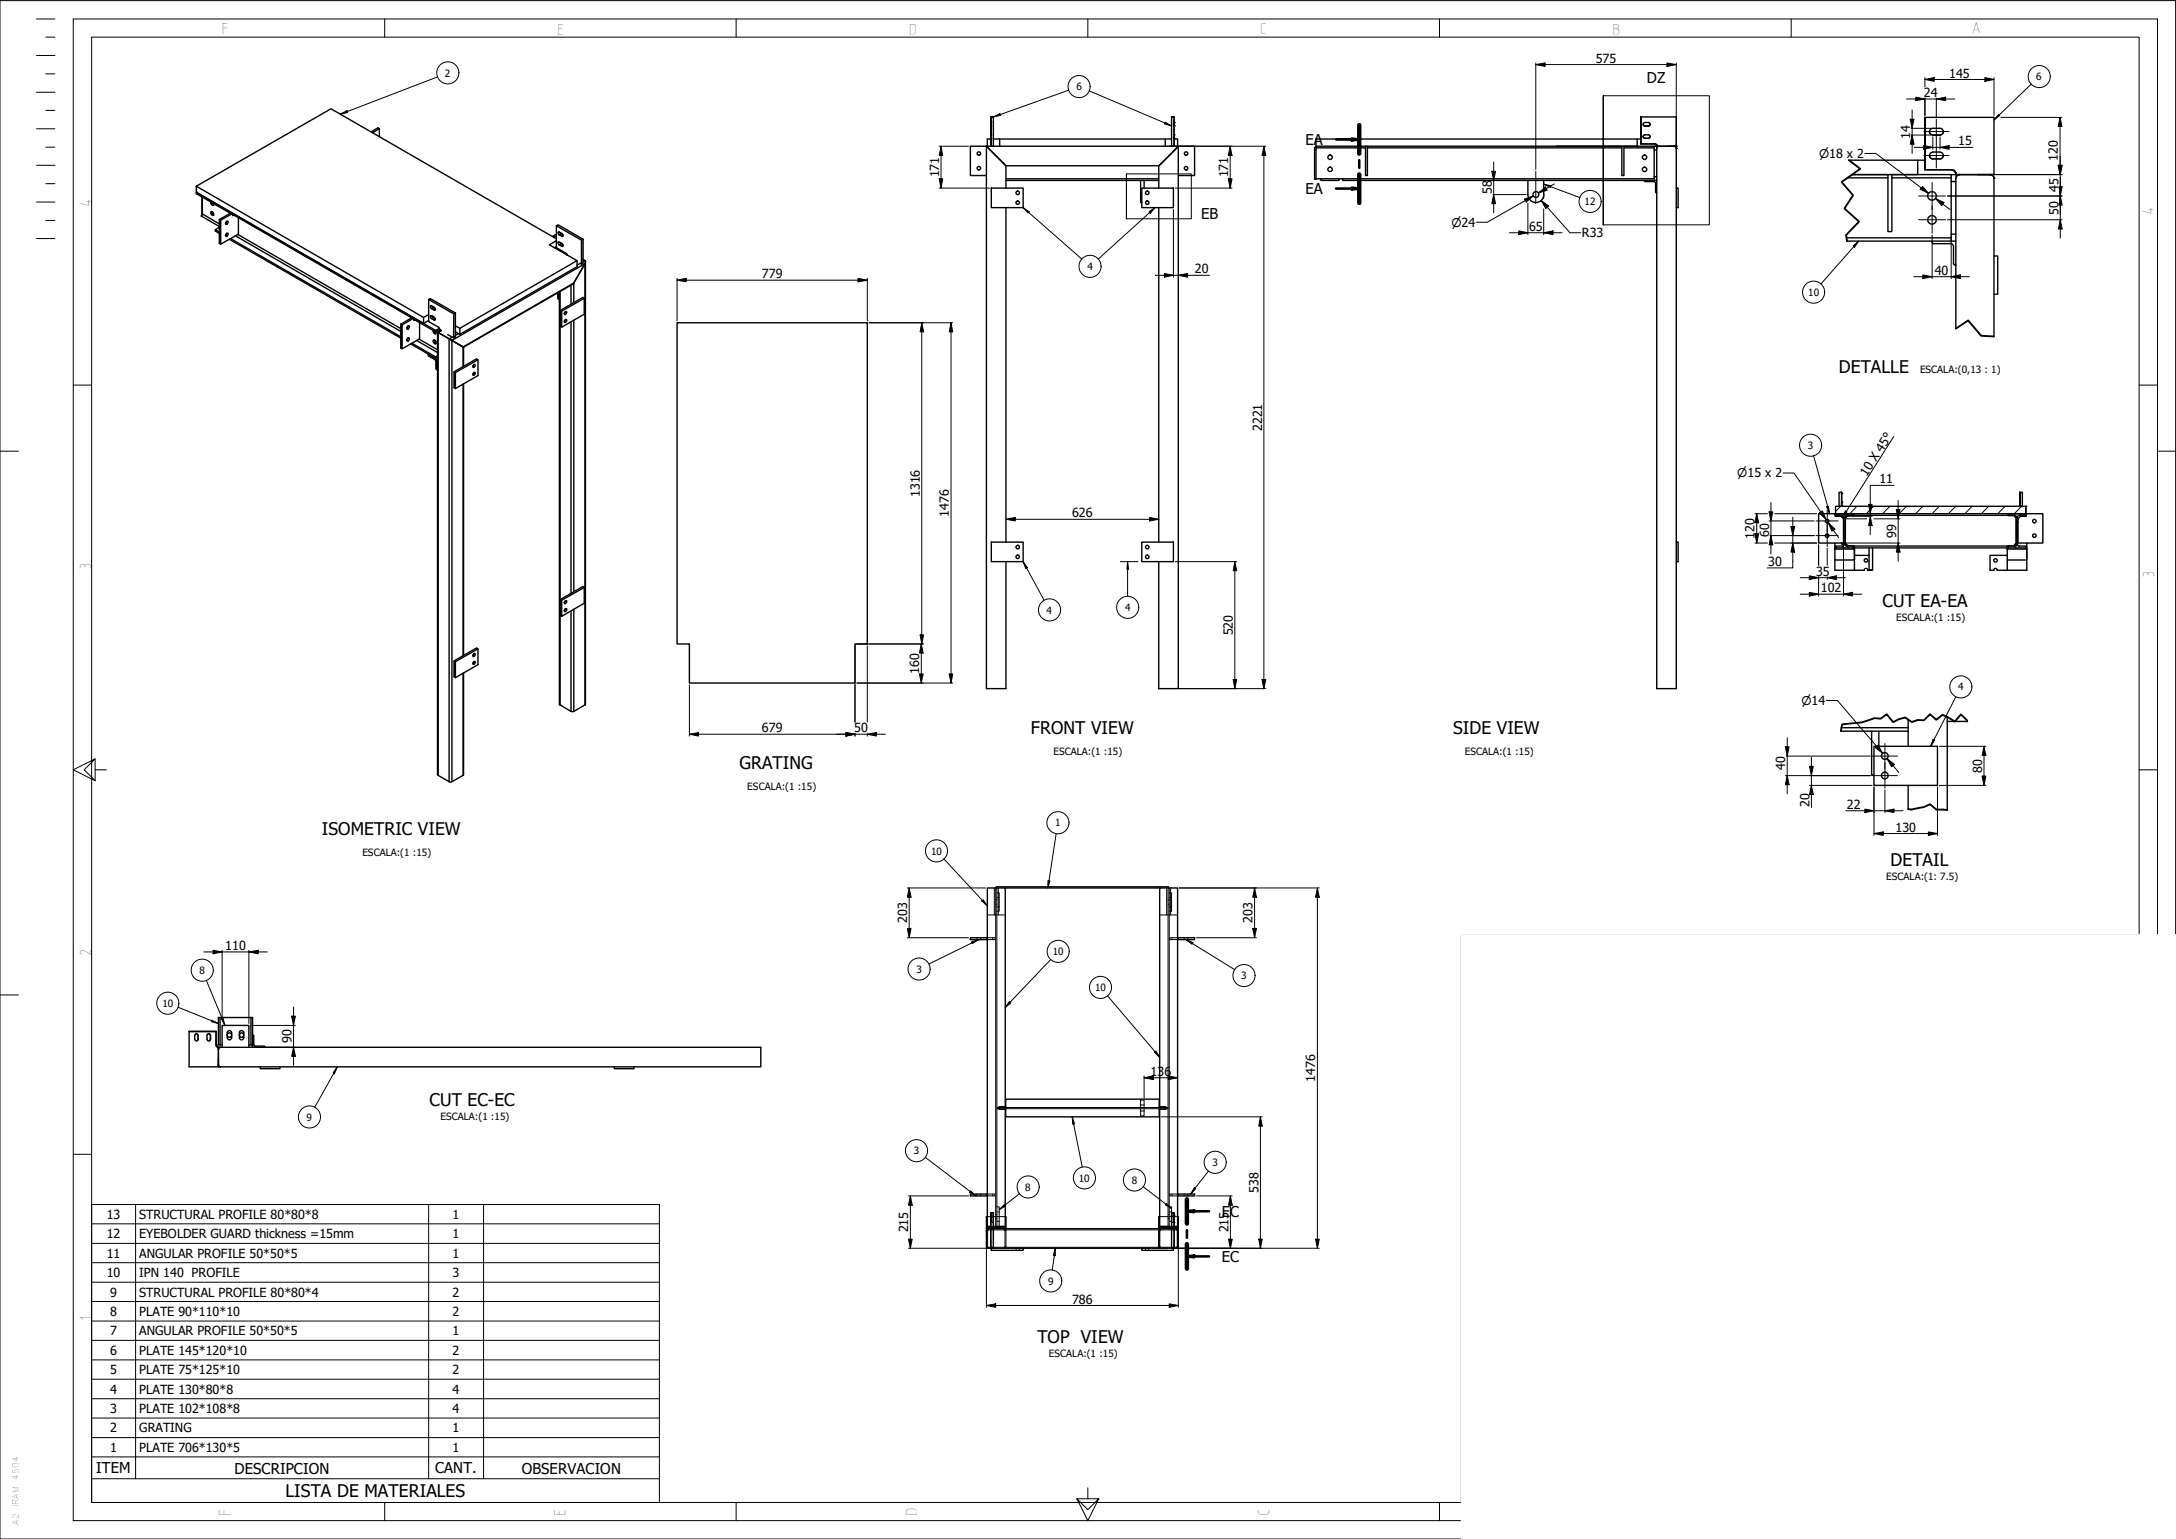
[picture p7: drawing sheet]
<svg xmlns="http://www.w3.org/2000/svg" width="594mm" height="420mm" viewBox="0 0 594 420" stroke-linecap="round" stroke-linejoin="round" font-family="sans-serif">
<defs><g id="words">
<g font-size="4.8">
<text x="502" y="101.8">DETALLE</text>
<text x="514" y="165.8">CUT EA-EA</text>
<text x="281.4" y="200.4">FRONT VIEW</text>
<text x="396.7" y="200.4">SIDE VIEW</text>
<text x="201.9" y="210">GRATING</text>
<text x="87.8" y="227.9">ISOMETRIC VIEW</text>
<text x="516.1" y="236.5">DETAIL</text>
<text x="117.3" y="301.9">CUT EC-EC</text>
<text x="283.2" y="366.7">TOP VIEW</text>
<text x="78" y="408.7">LISTA DE MATERIALES</text>
</g>
<g font-size="4.6">
<text x="60.5" y="9.2">F</text>
<text x="152.1" y="9.6">E</text>
<text x="248.1" y="9.6">D</text>
<text x="344" y="9.3">C</text>
<text x="440.1" y="9.5">B</text>
<text x="538.2" y="9.1">A</text>
<text x="24.9" y="56.5" transform="rotate(-90 24.9 56.5)">4</text>
<text x="587.9" y="58.7" transform="rotate(-90 587.9 58.7)">4</text>
<text x="24.9" y="155.6" transform="rotate(-90 24.9 155.6)">3</text>
<text x="588.1" y="157.8" transform="rotate(-90 588.1 157.8)">3</text>
<text x="24.9" y="261.1" transform="rotate(-90 24.9 261.1)">2</text>
<text x="24.9" y="360.5" transform="rotate(-90 24.9 360.5)">1</text>
<text x="62.9" y="413.8" transform="rotate(-90 62.9 413.8)">F</text>
<text x="154.4" y="413.8" transform="rotate(-90 154.4 413.8)">E</text>
<text x="250.4" y="413.8" transform="rotate(-90 250.4 413.8)">D</text>
<text x="346.5" y="413.8" transform="rotate(-90 346.5 413.8)">C</text>
</g>
<g font-size="4.1">
<text x="449.6" y="22.6">DZ</text>
<text x="356.4" y="39.5">EA</text>
<text x="356.4" y="53">EA</text>
<text x="327.9" y="59.7">EB</text>
<text x="333.6" y="332.2">EC</text>
<text x="333.6" y="344.5">EC</text>
<text x="26.3" y="402.3">ITEM</text>
<text x="64" y="402.3">DESCRIPCION</text>
<text x="118.8" y="402.3">CANT.</text>
<text x="142.4" y="402.3">OBSERVACION</text>
</g>
<g font-size="3.4">
<text x="435.7" y="17.1">575</text>
<text x="532.1" y="21.2">145</text>
<text x="525.2" y="26.5">24</text>
<text x="521.5" y="37.8" transform="rotate(-90 521.5 37.8)">14</text>
<text x="534.6" y="39.7">15</text>
<text x="561.8" y="43.9" transform="rotate(-90 561.8 43.9)">120</text>
<text x="256.4" y="48.4" transform="rotate(-90 256.4 48.4)">171</text>
<text x="335.3" y="48.4" transform="rotate(-90 335.3 48.4)">171</text>
<text x="407.3" y="53.1" transform="rotate(-90 407.3 53.1)">58</text>
<text x="562" y="52.4" transform="rotate(-90 562 52.4)">45</text>
<text x="562" y="58.7" transform="rotate(-90 562 58.7)">50</text>
<text x="417.4" y="63">65</text>
<text x="431.9" y="64.7">R33</text>
<text x="208" y="75.9">779</text>
<text x="326.2" y="74.7">20</text>
<text x="528.2" y="75">40</text>
<text x="344.6" y="117.7" transform="rotate(-90 344.6 117.7)">2221</text>
<text x="509.7" y="130.2" transform="rotate(-58 509.7 130.2)">10 X 45°</text>
<text x="513.1" y="132">11</text>
<text x="251.1" y="135.7" transform="rotate(-90 251.1 135.7)">1316</text>
<text x="259.1" y="141.1" transform="rotate(-90 259.1 141.1)">1476</text>
<text x="292.7" y="141.2">626</text>
<text x="479" y="147" transform="rotate(-90 479 147)">120</text>
<text x="483" y="146.5" transform="rotate(-90 483 146.5)">60</text>
<text x="517.7" y="146.8" transform="rotate(-90 517.7 146.8)">99</text>
<text x="482.7" y="154.5">30</text>
<text x="495.8" y="157.1">35</text>
<text x="497.1" y="161.6">102</text>
<text x="336.6" y="173.5" transform="rotate(-90 336.6 173.5)">520</text>
<text x="251" y="183.9" transform="rotate(-90 251 183.9)">160</text>
<text x="208" y="199.9">679</text>
<text x="233.2" y="199.9">50</text>
<text x="487.4" y="210.1" transform="rotate(-90 487.4 210.1)">40</text>
<text x="541.1" y="210.9" transform="rotate(-90 541.1 210.9)">80</text>
<text x="494" y="220.2" transform="rotate(-90 494 220.2)">20</text>
<text x="504.2" y="220.9">22</text>
<text x="517.5" y="227.1">130</text>
<text x="247.6" y="252" transform="rotate(-90 247.6 252)">203</text>
<text x="341.9" y="252" transform="rotate(-90 341.9 252)">203</text>
<text x="61.5" y="259.4">110</text>
<text x="79.6" y="284.8" transform="rotate(-90 79.6 284.8)">90</text>
<text x="314.1" y="293.7">136</text>
<text x="359.1" y="295.4" transform="rotate(-90 359.1 295.4)">1476</text>
<text x="343.6" y="325.7" transform="rotate(-90 343.6 325.7)">538</text>
<text x="29.1" y="332.8">13</text>
<text x="38" y="332.8">STRUCTURAL PROFILE 80*80*8</text>
<text x="123.6" y="332.7">1</text>
<text x="29.1" y="338.1">12</text>
<text x="38" y="338.1">EYEBOLDER GUARD thickness =15mm</text>
<text x="123.6" y="338.1">1</text>
<text x="248" y="336.5" transform="rotate(-90 248 336.5)">215</text>
<text x="335.4" y="336.5" transform="rotate(-90 335.4 336.5)">215</text>
<text x="29.1" y="343.3">11</text>
<text x="38" y="343.4">ANGULAR PROFILE 50*50*5</text>
<text x="123.6" y="343.3">1</text>
<text x="29.1" y="348.7">10</text>
<text x="30" y="354">9</text>
<text x="38" y="348.7">IPN 140 PROFILE</text>
<text x="38" y="354">STRUCTURAL PROFILE 80*80*4</text>
<text x="123.6" y="348.7">3</text>
<text x="123.6" y="354">2</text>
<text x="30" y="359.3">8</text>
<text x="38" y="359.3">PLATE 90*110*10</text>
<text x="123.6" y="359.3">2</text>
<text x="292.7" y="355.9">786</text>
<text x="30" y="364.5">7</text>
<text x="38" y="364.6">ANGULAR PROFILE 50*50*5</text>
<text x="123.6" y="364.5">1</text>
<text x="30" y="369.9">6</text>
<text x="38" y="369.9">PLATE 145*120*10</text>
<text x="123.6" y="369.9">2</text>
<text x="30" y="375.1">5</text>
<text x="38" y="375.2">PLATE 75*125*10</text>
<text x="123.6" y="375.2">2</text>
<text x="30" y="380.5">4</text>
<text x="38" y="380.5">PLATE 130*80*8</text>
<text x="123.6" y="380.5">4</text>
<text x="30" y="385.8">3</text>
<text x="38" y="385.8">PLATE 102*108*8</text>
<text x="123.6" y="385.7">4</text>
<text x="30" y="391.1">2</text>
<text x="38" y="391.1">GRATING</text>
<text x="123.6" y="391.1">1</text>
<text x="30" y="396.3">1</text>
<text x="38" y="396.4">PLATE 706*130*5</text>
<text x="123.6" y="396.3">1</text>
</g>
<g font-size="3.2">
<text x="496.6" y="43.1">⌀18 x 2</text>
<text x="396.2" y="61.9">⌀24</text>
<text x="474.3" y="130.3">⌀15 x 2</text>
<text x="491.8" y="192.4">⌀14</text>
</g>
<g font-size="2.7">
<text x="121.5" y="20.9">2</text>
<text x="555.9" y="21.9">6</text>
<text x="293.9" y="24.6">6</text>
<text x="432.6" y="56">12</text>
<text x="296.9" y="73.7">4</text>
<text x="493.6" y="80.8">10</text>
<text x="524.2" y="101.8">ESCALA:(0,13 : 1)</text>
<text x="493.5" y="122.5">3</text>
<text x="285.8" y="167.5">4</text>
<text x="307.1" y="166.8">4</text>
<text x="517.7" y="169.7">ESCALA:(1 :15)</text>
<text x="534.6" y="188.5">4</text>
<text x="287.6" y="206.2">ESCALA:(1 :15)</text>
<text x="399.9" y="206.2">ESCALA:(1 :15)</text>
<text x="204" y="215.7">ESCALA:(1 :15)</text>
<text x="288.1" y="225.6">1</text>
<text x="98.9" y="233.7">ESCALA:(1 :15)</text>
<text x="254.2" y="233.3">10</text>
<text x="515" y="240.3">ESCALA:(1: 7.5)</text>
<text x="287.4" y="260.8">10</text>
<text x="54.5" y="265.9">8</text>
<text x="250.2" y="265.5">3</text>
<text x="338.9" y="267.3">3</text>
<text x="44.3" y="274.9">10</text>
<text x="299" y="270.6">10</text>
<text x="83.7" y="305.9">9</text>
<text x="120.3" y="305.7">ESCALA:(1 :15)</text>
<text x="249.5" y="315.1">3</text>
<text x="294.5" y="322.6">10</text>
<text x="309" y="323.2">8</text>
<text x="331" y="318.3">3</text>
<text x="279.9" y="325.1">8</text>
<text x="286.1" y="350.8">9</text>
<text x="286.4" y="370.6">ESCALA:(1 :15)</text>
</g>
<g font-size="2.3">
<text x="5.1" y="404" transform="rotate(-90 5.1 404)">4504</text>
<text x="5.1" y="411.5" transform="rotate(-90 5.1 411.5)">IRAM</text>
<text x="5.1" y="416.3" transform="rotate(-90 5.1 416.3)">A2</text>
</g>
</g></defs>
<!-- layer: 0 -->
<g fill="none" stroke="#000" stroke-width=".27">
<path d="M0 .2h594v420h-594zM10 5.2h5M10 15.2h5M12.5 10.1h2.5M20 5.2h569v409.9h-569zM25 10.1h559v400.1h-559zM105 5.2v4.9M201 5.2v4.9M297 5.2v4.9M393 5.2v4.9M489 5.2v4.9M10 25.2h5"/>
<path d="M10 35.2h5M12.5 20.2h2.5M12.5 30.1h2.5M10 45.1h5M10 55.2h5M12.5 40.2h2.5M12.5 50.1h2.5M10 65.1h5M12.5 60.2h2.5M20 105.1h5M584 105.1h5M0 123.2h5"/>
<path d="M502.5 138.2l-1.4 1.4M507 138.2l-2 2.1M511.5 138.2l-2 2.1M516 138.2l-2 2.1M520.5 138.2l-2 2.1M525 138.2l-2 2.1M529.5 138.2l-2 2.1M534 138.2l-2.1 2.1M538.4 138.2l-2 2.1M542.9 138.2l-1.9 2.1M547.4 138.2l-2 2.1M551.9 138.2l-2 2.1"/>
<path d="M589 123.2h5M503.4 148.3l.3 .3M503.4 143.8l.3 .3M504.2 149.1l.5 .5M504.3 140.3l.5 .4M548.3 140.3h-.1M550.8 142.2l-.3 .5M550.8 148.5l-.6 1.1M551.9 140.3l-.3 .4M26 207.2v5.9l-6-2.9 6-3-3 3 3 2.9M26 210.2h3M584 210.2h5"/>
<path d="M266.7 256v.5M267.7 256v.5M269.6 256h2.1v.5h-2.1M269.6 249.8h4.8M271 256v.5M271.5 242.4v7.4M271.8 246.9h.4M271.8 245.7h.4M271.8 242.4v92.4M272.2 243.8h.6v5h-.6M272.2 247.6h.6M272.2 245h.6"/>
<path d="M272.2 242.4v92.4M272.5 242.4v7.4M316.6 249.8h4.9M318.5 242.4v7.4M318.9 242.4v92.4M318.9 246.9h.3M318.9 245.7h.3M319.2 243.8h.6v5h-.6M319.2 247.6h.6M319.2 245h.6M319.2 242.4v92.4M319.6 242.4v7.4"/>
<path d="M320 256v.5M321.5 256h-2.2v.5h2.2M323.3 256v.5M324.3 256v.5M500 255.2v22M530.7 255.2v22M0 271.6h5M399 277.2h185M530.7 271.6h53.3M530.7 266.2h53.3M530.7 260.6h53.3M399 296.1h185"/>
<path d="M399 292.1h185M399 287.2h185M399 282.2h185M406 292.1v31M420 292.1v31M524 292.1v31M544 292.1v31M564 292.1v31M20 315.1h5M272.2 302.4h46.6v.3h-46.6M272.5 302.7l.4 .2M272.5 302.7l.4 .1"/>
<path d="M272.9 302.1l-.4 .3M272.9 302.1h1.5M272.9 302.1v.8M274.6 302.2h-1.7l-.4 .2M274.6 302.8l-1.7 .1M311.4 300.3h1v4.4h-1zM311.4 303.3h1M311.4 301.7h1M316.5 302.8h1.6M316.6 302.1h1.5M318.1 302.1l.4 .3-.4-.2h-1.6M318.1 302.8l.4-.1z"/>
<path d="M318.1 302.1v.8M399 316.1h185M399 312.1h185M399 308.1h185M399 304.1h185M399 300.1h185M584 315.1h5M266.7 326v.5M267.7 326v.5M269.3 335.1h5.3M269.6 326h2.1v.5h-2.1M269.6 332.1h4.8"/>
<path d="M269.7 335.8h51.6l.1 4.6-51.7 .1zM270.5 333.7h.1M270.5 331.8h.1M270.5 336v2.6M270.5 334.8h.7M270.5 335.4h.7M270.5 335.1h.7M270.5 335.3h.7M270.5 333.7h.7M270.5 331.8h.7M271 326v.5M271.2 331.1v9.7h-.7"/>
<path d="M271.2 331.8v.5zM271.2 333.2v.5zM271.2 332.3v.9M271.8 331.6h.4M271.8 332.7h.4M272.2 329.5h.6v5.3M272.2 330.9h.6M272.2 333.4h.6M274.1 335.4l.5 .4v4.7l-.5 .3M274.1 335.8l.3 .1v4.5l-.3 .1M316.4 335.1h5.3M316.6 332.1h4.9"/>
<path d="M316.9 335.4l-.5 .5v4.5l.1 .3 .4 .1M316.9 335.8l-.3 .2v4.3l.3 .2M318.9 331.6h.3M318.9 332.7h.3M319.2 329.5h.6v5.9h.7M319.2 330.9h.6M319.2 333.4h.6M319.8 331.1v9.7h.7M319.8 333.2v.5zM319.8 331.8v.5zM319.8 334.8h.7M319.8 335.1h.7"/>
<path d="M319.8 335.3h.7M319.8 333.7h.7M319.8 331.8h.7M319.8 332.3v.9M320 326v.5M320.5 333.7h.1M320.5 331.8h.1M320.5 336v2.6M321.5 326h-2.2v.5h2.2M323.3 326v.5M324.3 326v.5M399 323.1v-67.9h185v67.9"/>
<path d="M491.5 323.1v20M270.6 340.8h.1M277.4 340.8v.6M278.3 340.8v.6M312.7 340.8v.6M313.6 340.8v.6M320.4 340.8h.1M399 343.1v27.1M584 343.1h-185v-20h185v47.1M594 370.2v40M399 395.1v-24.9h185v24.9M399 395.1h185v15.1h-185z"/>
<path d="M422 395.1v15.1M440 395.1v15.1M474 395.1v15.1M494 395.1v15.1M514 395.1v15.1M534 395.1v15.1M554 395.1v15.1M569 395.1v15.1M105 410.2v4.9M201 410.2v4.9M294 409.2h6l-3 5.9-3-5.9 3 3 3-3M297 406.2v3"/>
<path d="M393 410.2v4.9M399 402.6h185M489 410.2v4.9M399 420.2h185"/>
</g>
<!-- layer: Visible (ISO) -->
<g fill="none" stroke="#000" stroke-width=".38">
<path d="M101.3 36l1.9-1.1 .4 .3v2.1M103.6 35.2l-1.9 1M269.3 39.9l5.3 5.4h41.8l5.3-5.4h-3.6M269.3 39.9l5.3 5.4v6.1M269.3 39.9v148.1h5.3v-34.7M269.3 39.9h48.8M269.4 39.9h-4.5v8h4.4M270.5 31.9h.7zM270.5 36.8v1M270.5 33.4v1M270.5 38h-.9v1.9M271.2 38h48.6"/>
<path d="M271.2 31.9v8h-.7v-8v8M272.9 38v1.9M318.1 38v1.9M319.8 31.9v8h.7v-8h-.7h.7v8M320.5 36.8v1M320.5 33.4v1M320.5 38h1v1.9M321.6 39.9h4.5v8h-4.4M372.8 39.9h.5v8h-.5zM372.8 39.9h-13.5v.5M373.3 39.9h69.5M442.8 39.9h.6v8h-.6z"/>
<path d="M447 38h1M448 31.9h9.6v8h-14.2h3.6v-1.9h-87.7v1.9M448 31.9v7.4zM448.6 37.3l.5 .5M448.6 34l.5 .4M449.1 37.8l-.5-.5 .3-.5 1.4 .1 .2 .5-.4 .4M449.1 34.4l-.5-.4 .5-.6 1.2 .1 .2 .5-.4 .4M449.1 37.8h1M449.1 34.4h1M450.5 37.3l-.4 .5M450.5 34l-.4 .4M451.6 39.9v8.9h-92.3v-8.4h13.5"/>
<path d="M452.3 39.9l-.2-.4-.5-.2h-3.6h3.6l.5 .2 .2 .4h.5l-.5 .4v9M457.1 39.9l.3 .1 .2 .4v147.6h-5.3v-135.4M525.5 32h18.9v15.7M525.5 32v14.3zM526.8 35.9l.3 .8 .6 .2M527.7 36.9a.92 .92 0 0 1-.9-.9 .92 .92 0 0 1 .9-1h2a.92 .92 0 0 1 .8 1 .92 .92 0 0 1-.8 .9M527.7 36.9h2M530.5 35.9l-.3 .8-.5 .2M53.6 50.8l62 35.9v1.6l-62-35.8v-1.7l36.8-21.1 61.5 35.5M55.1 53.7v5M55.2 53.8v4.7l-.3 .5 5 2.8M57.5 55.2a.59 .59 0 0 0 .2 .6 .59 .59 0 0 0 .7 .1v-.3"/>
<path d="M57.5 57.9a.54 .54 0 0 1 .7 .2 .54 .54 0 0 1-.2 .7l-.3-.3zM57.7 55.2l.3 .6 .4 .2M57.8 57.8l.1 .7 .5 .2M57.8 57.8l.5 .4M62.9 58.2l-9.3-5.3v-.4l65.3 37.7M63.5 58.3l-.4-.2-3.2 1.8M63.5 58.5l48.9 28.3M63.8 58.7l-.3 .2v-.6l-3.2 1.8M65.1 59.5v4.4l-4.8 2.8-.4-.2v-6.6l.4 .2v6.6M270.6 51.4h8.7v5.3h-8.7zM274.6 49.3h41.8M274.6 48.8h41.8"/>
<path d="M274.6 56.7v91.3M311.4 49.3v6h.3M311.7 51.4h8.7v5.3h-8.7zM312.4 49.3v2.1M316.4 51.4v-6.1l5.3-5.4v148.1h-5.3v-34.7M316.4 56.7v91.3M359.3 40.2h-.4v8.7l.4-.1M360.6 48.8v.5h5v-.5M366.6 48.8v.5h82.3M373.3 40.4h69.5M417.1 49.3v3.8a2.19 2.19 0 0 0 2.2 2.2 2.19 2.19 0 0 0 2.2-2.2M421.4 49.3v3.8"/>
<path d="M443.4 40.4h8.2M448.9 49.4l.3 .2h2.3l.5 .4M451.6 40.9h.7M451.6 48.2h.7M451.6 48.8v.5M452 50.1v2.3M452 52.4l.2 .2M452.3 49.3l-.1 3.3M452.3 49.3l-3.4 .1M457.6 51.4h.6v5.3h-.6M504.4 48.6h11M504.8 43.7h20.7"/>
<path d="M505.7 47.7h9.7M515.4 47.7h1.1v15.5h-1.1zM523.6 43.7v4h-7.1h27.9M526.8 42.5l.2 .5 .7 .3M527.7 43.3a.92 .92 0 0 1-.9-.9 .92 .92 0 0 1 .9-.9h2a.92 .92 0 0 1 .8 .9 .92 .92 0 0 1-.8 .9M527.7 43.3h2M530.5 42.5l-.1 .5-.7 .3M532.7 47.7v.9h-16.2M532.7 48.6v16.3h-28.6M532.7 49.6h1.3M534 47.7a1.3 1.3 0 0 0-1.3-1.4h-7.2h7.2a1.3 1.3 0 0 1 1.3 1.4h1M535.1 47.7a1.08 1.08 0 0 0-1.1 1v17.1h-6.5v.2"/>
<path d="M544.4 47.7h-.9a1.12 1.12 0 0 1 .9 1v43.2M58.8 62.7l1.1 .7M59.9 62.1l-1.1 .6v.4l1.1 .6M61.8 60.6l.2-.2a.43 .43 0 0 1 .2 .5 .43 .43 0 0 1-.6 .2zM61.8 63.7a.28 .28 0 0 1 .5 .1 .28 .28 0 0 1-.1 .4l-.4 .4-.2-.2zM61.9 63.7l-.3 .5M61.9 60.4l-.3 .6M62.6 65.3l46.8 27M62.9 65.1l46.5 26.8M151.9 61.6l.5-.2 6.8 3.9-.5 .3zM151.9 61.6v6l2.8 1.7 .2 .4M151.9 65.7l-1.9 1.1 7.5 4.4-32 18.4-1.2-.7"/>
<path d="M151.9 64.4l-.7 .4M151.9 63.9l-1.1 .7M151.9 67.4l-.5 .3M152.3 79.9v1.5l.2 .3M152.4 66.1l1 .4 .3 .3v.4l-1-.4-.3-.3zM152.4 63.4l1 .3 .3 .7-.2 .2-.8-.5-.3-.3zM152.5 79.8v1.9l.2-.1M152.8 66.1l.9 .7M152.8 63.4l.9 .7M153 63.7h.1M153 63.7l.1 .1M153.1 66.3v.2"/>
<path d="M154.8 69.4l-.1 .2M157.5 71.2v1.6l-32 18.5-1.2-.7M158.4 71.9l.3 .2M159.2 65.3v6.6l-.5 .2v-6.5M159.2 70.8l.6 .4v.7l-3.3 5.6-29.9 17.3M159.8 71.5v120.8l-3.3 2-.6-.1-3.2-1.9v-112.6M504.3 65.8h23.2M527.5 66.1l.5 .4h4.4M532.4 66.5a.92 .92 0 0 1 .9 .9M532.7 63.9h1.3M532.7 64.9v.9M533.3 67.4v4.5"/>
<path d="M534 65.8v6.6l-.4-.1-.3-.4M534 72.4v17.3M544.4 69.9h1v10.4h-1M111.3 89.1l.1-.1a.43 .43 0 0 1 .4 .6 .43 .43 0 0 1-.6 .2l-.1-.3zM111.3 92.3l.1-.1a.42 .42 0 0 1 .3 .6 .42 .42 0 0 1-.6 .2zM111.4 92.2l-.3 .6M111.4 89l-.3 .6M112.1 93.9l6.8 3.9M112.5 93.7l6.4 3.8M113 86.8l-.4-.1-3.2 1.8M113 87.2l5.9 3.4M113.3 87.3l-.3 .2v-.7l-3.2 1.9"/>
<path d="M114.6 88.1v4.4l-4.8 2.7-.4-.2v-6.5l.4 .2v6.5M116.9 96.8l2.4 1.4M117 81.8l.5-.3 6.8 3.9-.4 .3zM117 81.8v6l2.8 1.6 .3 .7 .4 .2M117 96.8v.4l1.9 1.2 .1 2.2 .3 .3M117 87.5l-1.4 .8M117 85.9l-1.4 .8M117.5 86.2l1 .4 .3 .4v.4h-.2l-.8-.4-.3-.4zM117.5 83.5l1.2 .5 .1 .6-.2 .1-.8-.5-.3-.3zM118 86.3l.2 .4 .6 .3M118 83.6l.8 .7M118.3 90.2a.56 .56 0 0 0 .1 .7 .56 .56 0 0 0 .7 .1l-.1-.5"/>
<path d="M118.4 92.8a.61 .61 0 0 1 .6 .4 .61 .61 0 0 1-.2 .7l-.6-.6zM118.5 92.8l.1 .7 .5 .3M118.5 90.3l.2 .5 .4 .2M118.6 92.8l.4 .5M118.9 97.5v.3M119.4 90.7l7 4M119.4 98.1l-.1 .1v2.7l.1-.1M119.4 90.7l7.2 4.1M119.4 90.7v120.8l3.5 2 3.7-1.9v-27.9M119.4 97.5l-.5 .3M119.4 97.1l-.5 .4M120 89.6l-1.1 .6v.4l1.2-.6"/>
<path d="M120.3 90.2l-.9 .5M122.2 91.4l1.6 .8M123.4 92.9l2.8 1.7M124.3 85.4v6.6l-.5 .2 .1-6.5M125.5 89.6v1.7M126.3 94.7l.3 .1M126.6 94.8v5.2M129.3 99.6l.1-.1a.37 .37 0 0 1 .3 .5 .37 .37 0 0 1-.6 .1zM129.3 99.5l-.2 .5M130.5 98.2l-6.2 3.5M153 84.8l6.1-3.6 .4 .2v4.4l-6.1 3.5-.4-.2v-4.3l.4 .1v4.4M154.3 85.1h.2a.4 .4 0 0 1 .1 .5 .4 .4 0 0 1-.5 .2z"/>
<path d="M154.3 87.3l.1-.1a.43 .43 0 0 1 .3 .6 .43 .43 0 0 1-.5 .3l-.1-.4zM154.4 85.1l-.3 .5M154.4 87.3l-.3 .4M159.5 81.4l-6.1 3.5M184.8 88.1h52v87.7h-3.4v10.7h-45.2v-10.7h-3.4zM124 101.5l6.1-3.5 .4 .2v4.3l-6.2 3.6-.3-.3v-4.3l.3 .2v4.4M126.6 104.8v74.1M129.3 101.7l-.2 .5M129.3 101.7a.4 .4 0 0 1 .5 .5 .4 .4 0 0 1-.6 .3l-.1-.4zM501.1 138.2h52v2.1h-52zM502.8 134.7v-.3v3.8v-3.8h-.7v3.8M502.8 137.1v.9"/>
<path d="M551.4 134.7v-.3v3.8v-3.8h.7v3.8M551.4 137.1v.9M553.1 138.2v2.1M270.6 148h8.7v5.3h-8.7zM311.7 148h8.7v5.3h-8.7zM457.6 148h.6v5.3h-.6M496.5 140.3h4.5v.6h1.7l.6 .7v6.7h-6.8zM501 149.9h5.3v3h-5.3zM501 152.9v2.8h5.3M501 148.3v1.6M501 140.3l.1 .1M501 140.3h.1"/>
<path d="M501.1 149.6h-.1M501.4 140.7l.2 .2M502.8 148.3v.3h.6M502.9 141.2h.5M503 149.1l.4-.2v-.3v-7.4l-.4-.5h-1.9v-.4h4.9v.4h-1.8l-.5 .4v7.6l.5 .4M503 149.1h-1.9v.5h4.9v-.5h-1.8M503.7 143l.1 .1M506 149.6h42.2M506.2 149.6v-.5h41.9v.5M506.2 140.3v.5h-1.7l-.7 .7v6.8l.7 .7 1.7 .1M506.3 155.7h2.7M506.3 151.6h4"/>
<path d="M506.3 149.6v6.1M510.3 149.6v6M510.9 155.6l-1 .1a.48 .48 0 0 0-.5-.5 .48 .48 0 0 0-.4 .5M511.2 149.6v6h-.9h.9M548 151.6h-4.7v4.1h1a.48 .48 0 0 1 .5-.5 .48 .48 0 0 1 .5 .5h2.7M548 149.9h5.3v3h-5.3zM548 149.6v.3M548.1 140.7l1.7 .1 .6 .7v6.8l-.6 .7-1.7 .1M548.1 140.3v.4h-41.9M550 140.7l.5 .5v7.4l-.1 .3-.4 .2M550 140.7h-1.8v-.4h4.9v.4h-1.9M550 149.1h-1.8v.5h4.9v-.5h-1.9"/>
<path d="M550.2 148.6h.3M550.2 141.2h.3M550.9 142.6l-.1 .1M551.3 140.7l-.5 .4v7.6l.5 .4M551.6 140.9h1.6v-.6h4.5v8h-6.8v-6.7zM552.8 140.7l-.2 .2M553.1 149.6h.2M553.1 140.3h.1M553.2 140.3l-.1 .1M553.3 148.3v7.4h-5.3v-2.8M129.3 178.5l-.2 .4M129.4 178.4a.37 .37 0 0 1 .3 .5 .37 .37 0 0 1-.6 .1z"/>
<path d="M130.5 177.1l-6.2 3.5M153 163.7l6.1-3.6 .4 .3v4.3l-6.1 3.6-.4-.2v-4.4l.4 .2v4.4M154.2 166.3l.2-.1a.43 .43 0 0 1 .3 .5 .43 .43 0 0 1-.5 .3l-.1-.3zM154.3 164.1l.2-.1a.4 .4 0 0 1 .1 .5 .4 .4 0 0 1-.5 .2zM154.4 164.1l-.3 .4M154.4 166.2l-.3 .5M159.5 160.4l-6.1 3.5M124 180.4l6.1-3.5 .4 .2v4.4l-6.2 3.5-.3-.2v-4.4l.3 .2v4.4M129.3 180.7v-.1a.4 .4 0 0 1 .5 .5 .4 .4 0 0 1-.6 .3l-.1-.4zM129.3 180.6l-.2 .5M502.6 199.6h18.4M502.7 198.7h18.3"/>
<path d="M511 199.6v12h.6M513 199.6v4.2M521 196.4v7.4M531.6 197h5.5M531.6 195.7v25.4M511.6 203.8h17.4v10.6h-17.4zM521 214.4v6.5M269.4 256v.5M269.6 256h-4.7v.5h4.7M272 242.4v-.3h47v.3M274.4 242.4h42.2M321.5 256h4.6v.5h-4.6"/>
<path d="M321.6 256v.5M60.1 277.8v7.5M68.5 277.8v7.5h.5M51.6 281.6v9.7h8v-5.4l-.4-.2-.2-.4v-3.7v3.7l.2 .4 .4 .2v.5l.5-.5h8.9M51.6 281.6h7.4zM53.7 282.2l.4 .5M54.1 283.7l-.4 .4M54.1 282.7l-.4-.5-.4 .1-.2 .4 .2 1.3 .5 .1 .3-.4M54.1 282.7v1M57 282.2l.3 .1 .2 .4M57.5 283.7l-.2 .4h-.3M57.5 282.7l-.4-.5-.5 .2-.1 1.4 .3 .3h.3l.4-.4"/>
<path d="M57.5 282.7v1M60.1 285.3h.5M60.6 285.9v-5.9h7.3v5.9M62 281.9v1.4a.6 .6 0 0 0 .6 .6 .6 .6 0 0 0 .6-.6v-1.4M62 282a.6 .6 0 0 1 .6-.7 .6 .6 0 0 1 .6 .7M65.3 282a.6 .6 0 0 1 .6-.7 .6 .6 0 0 1 .6 .7M65.4 281.9v1.4M66.5 281.9v1.4a.6 .6 0 0 1-.6 .6 .6 .6 0 0 1-.6-.6M67.9 285.3h.6M69 282.6v-4.8h-9.4v7.5h.5M69.3 282.8l-.3-.2v3.3M69.3 282.8v2.4"/>
<path d="M69.3 285.1l.2 .4 2.6 .1 .2 .3h-3.3M71.1 291.3v.5h5.3v-.5M72.3 285.9h135.4v5.4h-147.7l-.4-.6M167.7 291.3v.5h5.3v-.5M274.4 302.1h.2M274.4 302.9h.2M274.6 300.1h41.9v4.8h-41.9zM316.5 302.1h.1M316.5 302.9h.1M269.4 326v.5M269.6 326h-4.7v.5h4.7M269.6 332.1h-.3v3.3h1.2"/>
<path d="M269.9 335.4l-.6 .5v4.5l.2 .3 1 .1v-2.2M270.5 331.1h.7v9.7h-.7zM270.5 333.2v.5zM270.5 331.8v.5zM270.5 334.8h-.9v-92.4h4.8v92.4h-3.2M270.5 332.3v.9M270.5 335.4v.6M271.2 331.1h-.7v4.3M271.2 335.4h48.6M272.2 334.8v.6M272.8 334.8v.6M274.4 332.1h.2v3.3"/>
<path d="M316.6 332.1h-.2v3.3M319.2 334.8v.6M319.8 331.1h.7v9.7h-.7zM319.8 331.1h.7v4.9M319.8 334.8h-3.2v-92.4h4.9v92.4h-1M320.5 338.6v2.2M320.5 331.8v.5zM320.5 333.2v.5zM320.5 332.3v.9M321.2 335.4l.5 .4v4.7l-.3 .3h-.9M321.5 326h4.6v.5h-4.6M321.5 332.1h.2v3.3h-1.2"/>
<path d="M321.6 326v.5M270.6 340.8v.6h8.7v-.6M271.2 340.8h48.6M311.7 340.8v.6h8.7v-.6"/>
<circle cx="267.2" cy="45.9" r=".48"/>
<circle cx="267.2" cy="41.9" r=".48"/>
<circle cx="277.8" cy="52.7" r=".48"/>
<circle cx="277.8" cy="55.3" r=".48"/>
<circle cx="313.2" cy="52.7" r=".48"/>
<circle cx="313.2" cy="55.3" r=".48"/>
<circle cx="323.8" cy="45.9" r=".48"/>
<circle cx="323.8" cy="41.9" r=".48"/>
<circle cx="363.1" cy="42.9" r=".6"/>
<circle cx="363.1" cy="46.2" r=".6"/>
<circle cx="419.3" cy="53.1" r=".79"/>
<circle cx="449" cy="46.2" r=".6"/>
<circle cx="449" cy="42.9" r=".6"/>
<circle cx="527.5" cy="53.5" r="1.17"/>
<circle cx="527.5" cy="60" r="1.17"/>
<circle cx="277.8" cy="149.4" r=".48"/>
<circle cx="277.8" cy="152" r=".48"/>
<circle cx="313.2" cy="149.4" r=".48"/>
<circle cx="313.2" cy="152" r=".48"/>
<circle cx="498.8" cy="146.3" r=".48"/>
<circle cx="498.8" cy="142.3" r=".48"/>
<circle cx="509.4" cy="153" r=".48"/>
<circle cx="544.8" cy="153" r=".48"/>
<circle cx="555.4" cy="142.3" r=".48"/>
<circle cx="555.4" cy="146.3" r=".48"/>
<circle cx="514.6" cy="206.4" r=".92"/>
<circle cx="514.6" cy="211.7" r=".92"/>
<circle cx="62.6" cy="282.6" r=".6"/>
<circle cx="65.9" cy="282.6" r=".6"/>
</g>
<!-- layer: Visible Narrow (ISO) -->
<g fill="none" stroke="#000" stroke-width=".38">
<path d="M55.2 58.4l4.7 2.7M58.1 55.4l-.3 .2M58.2 58.1l-.4 .2M64.3 64.4l45.1 26.1M64.9 64l44.5 25.7M152.9 79.6v112.8M153.2 66.5l-.5 .3M153.2 63.9l-.5 .2M153.7 67l-.3 .2M153.7 64.3l-.3 .2M155.9 77.8v5.2M158.4 71.9l-.9 .5"/>
<path d="M159.7 71.2l-.5 .2M113.7 92.9l5.7 3.3M114.4 92.6l5 2.9M118.3 86.7l-.5 .3M118.3 84l-.5 .2M118.8 87.2l-.3 .2M118.8 84.4l-.3 .2M118.8 90.5l-.2 .2M118.9 93.2l-.3 .2M120.5 90.3l-.9 .5v120.9M123.5 92.1l-.9 .4v120.9M125.2 91.1l-.9 .4"/>
<path d="M155.9 87.9v74.1M156.7 82.7v-5.4l-30.3 17.4v5.4M156.7 87.4v74.2M126.4 104.9v74.1M155.9 166.8v27.4M156.7 166.3v27.9M126.4 183.8v27.9M159.7 192.4v-120.4l-36.3 20.9v120.5"/>
</g>
<!-- layer: Visible (ISO) -->
<g fill="#000">
<circle cx="270.5" cy="34.4" r=".19"/>
<circle cx="270.5" cy="37.8" r=".19"/>
<circle cx="270.5" cy="33.4" r=".19"/>
<circle cx="270.5" cy="36.8" r=".19"/>
<circle cx="271.2" cy="39.9" r=".19"/>
<circle cx="319.8" cy="39.9" r=".19"/>
<circle cx="320.5" cy="34.4" r=".19"/>
<circle cx="320.5" cy="36.8" r=".19"/>
<circle cx="320.5" cy="37.8" r=".19"/>
<circle cx="320.5" cy="33.4" r=".19"/>
<circle cx="451.6" cy="39.3" r=".19"/>
<circle cx="451.9" cy="39.3" r=".19"/>
<circle cx="452.1" cy="39.5" r=".19"/>
<circle cx="452.2" cy="39.7" r=".19"/>
<circle cx="452.3" cy="39.9" r=".19"/>
<circle cx="457.6" cy="39.9" r=".19"/>
<circle cx="53.6" cy="52.5" r=".19"/>
<circle cx="457.6" cy="40.5" r=".19"/>
<circle cx="532.7" cy="46.3" r=".19"/>
<circle cx="533.2" cy="46.5" r=".19"/>
<circle cx="533.6" cy="46.7" r=".19"/>
<circle cx="533.9" cy="47.2" r=".19"/>
<circle cx="534" cy="47.7" r=".19"/>
<circle cx="544.4" cy="48.7" r=".19"/>
<circle cx="118" cy="86.3" r=".19"/>
<circle cx="120.1" cy="90.1" r=".19"/>
<circle cx="502.8" cy="138" r=".19"/>
<circle cx="502.8" cy="134.7" r=".19"/>
<circle cx="502.8" cy="137.1" r=".19"/>
<circle cx="551.4" cy="134.7" r=".19"/>
<circle cx="551.4" cy="137.1" r=".19"/>
<circle cx="551.4" cy="138" r=".19"/>
<circle cx="553.1" cy="138.2" r=".19"/>
<circle cx="59" cy="285.3" r=".19"/>
<circle cx="59.1" cy="285.5" r=".19"/>
<circle cx="59.2" cy="285.7" r=".19"/>
<circle cx="59.4" cy="285.9" r=".19"/>
<circle cx="59.6" cy="285.9" r=".19"/>
<circle cx="270.5" cy="340.8" r=".19"/>
</g>
<!-- layer: Visible Narrow (ISO) -->
<g fill="#000">
<circle cx="122.8" cy="92.6" r=".19"/>
<circle cx="123.2" cy="92.9" r=".19"/>
</g>
<!-- layer: Break Line (ISO) -->
<path d="M504.8 43.7l3.1 2.4-5.1 3.6 3.1 3.6-2.3 3.6 4 3.6-3.6 3.6 .3 1.7M534 89.7l3.3-2.2 3.6 4.2 3.5 .2M533.7 197l-3.4-1.8-1.7 1.3-1.7-1.5-1.6 1.6h-1.7l-1.6 .5-1.8-1.2-1.7 .4-1.7 .8-1.7-2.1-1.6 1.2-1.8-.1a20.3 20.3 0 0 1-8.8 1.7l-.3 1.8M533.7 197l1.7-1.9 1.6 1.5 .1 .4M521 220.9l.9 .1 3.4-.7 1.6-.7 1.7 1.4 3 .1" fill="none" stroke="#000" stroke-width=".51"/>
<!-- layer: Symbol (ISO) -->
<g fill="none" stroke="#000" stroke-width=".27">
<path d="M93 31.2l1.7-1 .2 .5zM119.4 21l-26.4 10.2M271.2 31.9l1.8-.9 .2 .5zM291.8 24.6l-20.6 7.3M297.4 24.8l22.4 9.6M318.1 33.4l1.7 1-1.9-.6zM545.7 31.2l.3 .3-1.6 1.2zM554.5 23l-10.1 9.7M279.3 56.7l1.7 1.1-.3 .3zM279.3 56.7l16 14M313.7 57.8l1.6-1.1-1.2 1.5zM315.3 56.7l-15.5 14"/>
<path d="M421.4 50.3l2 .4-.1 .5zM421.4 50.3l10 3.7M505.9 67.2l1.5-1.4-1.1 1.7zM507.4 65.8l-10.3 11.7M517 119.2l-14 22.1M495.1 124.4l4.4 15.9M498.7 138.3l.5-.1 .3 2.1zM503.8 139.5l.5 .2-1.3 1.6zM279.3 153.3l1.2 1.7-.5 .2zM279.3 153.3l5.8 10.6M305.9 153.3h4.8M307.8 153.3l.3 2.1h-.4z"/>
<path d="M307.8 153.3v9.5M534 190.2l-6.9 13.6M538.4 187.5a3 3 0 0 0-4.4-2.7 3 3 0 0 0-.6 5.1 3 3 0 0 0 4.9-1.7l.1-.7M527.7 201.8l.5 .2-1.1 1.8zM257.7 234.5l11.9 12.8M288.4 227.6l-2.3 14.8M265.2 257.2l1.9-.7-1.6 1.1zM267.1 256.5l-13.5 6.7M268 246l.4-.3 1.2 1.6zM286.1 240.5h.5l-.5 1.9zM323.8 256.5l1.9 .8-.3 .5zM323.8 256.5l13.3 8.2"/>
<path d="M48.6 275l11 4.4M56.3 267.6l5.1 12.4M57.8 278.5l1.8 .9-1.9-.5zM60.5 278.2l.4-.2 .5 2zM275.6 273.4l.4 .4-1.6 1.3zM286.9 261.9l-12.5 13.2M302.4 271.9l14.2 16.7M92.1 291.3l-.8 1.9-.4-.3zM92.1 291.3l-6.2 11M315.2 287.3l.3-.4 1.1 1.7zM252.6 316l13.8 10.5M292.7 304.9l.7 1.9-.5 .1z"/>
<path d="M292.7 304.9l2.8 13.7M329.9 319.7l-4.8 6.3M25 334.1h155M25 339.4h155M37 328.8v74.9M117 328.8v74.9M132 328.8v74.9M265 325.1l1.4 1.4-1.7-1zM274.3 328.8l.3 .4-1.8 1zM278.3 325.9l-5.5 4.3M312.1 324l7.7 5.9M318.5 328.5l1.3 1.4-1.7-1z"/>
<path d="M326.1 324.3l.4 .2-1.4 1.5zM25 344.7h155M25 350.1h155M25 355.3h155M288.1 340.8v2h-.5zM288.1 340.8l-.8 6M25 360.7h155M25 365.9h155M25 371.3h155M25 376.5h155M25 397.7h155v-68.9h-155v74.9M25 381.9h155"/>
<path d="M25 387.1h155M25 392.5h155M180 397.7v6h-155M25 403.7v6.5h155v-6.5"/>
<circle cx="122.3" cy="19.9" r="3"/>
<circle cx="294.6" cy="23.6" r="3"/>
<circle cx="556.7" cy="20.9" r="3"/>
<circle cx="434.1" cy="55" r="3"/>
<circle cx="297.6" cy="72.7" r="3"/>
<circle cx="495.1" cy="79.8" r="3"/>
<circle cx="494.3" cy="121.5" r="3"/>
<circle cx="286.5" cy="166.5" r="3"/>
<circle cx="307.9" cy="165.8" r="3"/>
<circle cx="255.7" cy="232.3" r="3"/>
<circle cx="288.8" cy="224.6" r="3"/>
<circle cx="288.9" cy="259.7" r="3"/>
<circle cx="45.8" cy="273.9" r="3"/>
<circle cx="55.2" cy="264.9" r="3"/>
<circle cx="250.9" cy="264.6" r="3"/>
<circle cx="300.5" cy="269.6" r="3"/>
<circle cx="339.6" cy="266.3" r="3"/>
<circle cx="84.5" cy="304.9" r="3"/>
<circle cx="250.2" cy="314.1" r="3"/>
<circle cx="331.8" cy="317.3" r="3"/>
<circle cx="280.7" cy="324.1" r="3"/>
<circle cx="296.1" cy="321.6" r="3"/>
<circle cx="309.7" cy="322.1" r="3"/>
<circle cx="286.9" cy="349.7" r="3"/>
</g>
<!-- layer: Detail Boundary (ISO) -->
<path d="M437.7 26.1v35.3v-35.3h29v35.3h-29M307.5 47.5v12.2v-12.2h17.7v12.2h-17.7" fill="none" stroke="#000" stroke-width=".27"/>
<!-- layer: Section Line (ISO) -->
<g fill="none" stroke="#000" stroke-width=".7">
<path d="M364.7 38.1h6.4M369.1 37.8l2 .3-2 .2zM371.1 34.1v7.9M364.7 51.5h6.4M369.1 51.2l2 .3-2 .2zM371.1 43.7v2.1M371.1 47.6v7.8M324 330.7l2-.3v.5zM324 327.4v6.7M324 335.8v2.1M324 339.6v6.8M324 330.7h6.1"/>
<path d="M324 343l2-.2v.5zM324 343h6.1"/>
</g>
<path d="M371.1 34.1v7.9M371.1 47.6v7.8M324 327.4v6.7M324 339.6v6.8" fill="none" stroke="#000" stroke-width="1.2"/>
<path d="M369.1 37.8l2 .3-2 .2zM369.1 51.2l2 .3-2 .2zM324 330.7l2-.3v.5zM324 343l2-.2v.5z" fill="#000"/>
<!-- layer: Dimension (ISO) -->
<g fill="none" stroke="#000" stroke-width=".27">
<path d="M419.3 17.6l2.5-.4v.9zM419.3 17.6h38.3M419.3 17.2v29.1M455.1 17.2l2.5 .4-2.5 .5zM457.6 17.2v22.8M256.4 39.9h8M256.9 39.9l.5 2.6h-1zM256.9 39.9v11.5M318.6 39.9h27M335.9 39.9l.5 2.6h-1.1zM335.9 39.9v11.5M345.1 39.9l.5 2.6h-1z"/>
<path d="M345.1 39.9v148.1M520.5 27h13.2M521.5 32.6h1l-.5 2.4zM521.8 35h5.4M521.8 36.9h5.4M522 36.9l.5 2.4h-1zM522 30v11.9M523 26.5l2.5 .5-2.5 .5zM525.2 39.7l2.5 .5-2.5 .5zM525.5 21.7l2.6-.5v1zM525.5 21.7h18.9M525.5 21.2v2.5"/>
<path d="M525.5 26.8v4.7M527.7 37.4v3.3M528.6 27l2.6-.5v1zM528.6 26.8v5.2M529.7 37.4v3.3M541.9 21.2l2.5 .5-2.5 .5zM544.4 21.2v10.3M546.2 32h16.7M562.4 32l.5 2.5h-1zM562.4 32v15.7M256.4 48.8h1l-.5 2.6zM256.4 51.4h13.7"/>
<path d="M320.4 57.2v18.5M320.9 51.4h15.5M335.3 48.8h1.1l-.5 2.6zM407.3 46.8h1l-.5 2.5zM407.5 49.3h9.1M407.5 53.1h9.1M407.8 53.1l.5 2.5h-1zM407.8 44.2v13.9M416.2 54.3l2.4-.8-1.9 1.7zM416.4 54.7l2.2-1.2-12.6 7.2h-3M417.1 55.5v8.6M420 52.7l2-1.7 .4 .9z"/>
<path d="M420.8 54.7l2 1.5-.8 .7zM420.8 54.7l7.8 8.8h3M421.4 53.6v.6M421.4 57.1v7M424.4 50.2l-4.4 2.5M509.1 41.9h3l14.4 10.9-1.9-1.5M522.7 40.2h15.9M524.9 50.9l1.6 1.9-2.2-1.1zM528.4 54.2l2.3 1.1-.6 .8zM528.4 54.2l4 3M529.7 40.2l2.4-.5v1zM531.7 53.5h31.3"/>
<path d="M531.7 60h31.3M533.2 47.7h29.8M561.9 45.1h1l-.5 2.6zM562 45.1h1l-.5 2.6zM562.2 51h.8l-.8 3.8M562.2 52.2l.8 3.8h-.8M562.5 60l.5 2.5h-1zM562.5 42.7v22.3M184.8 76.5l2.5-.5v.9zM184.8 76.5h52M184.8 76v11.6M234.3 76l2.5 .5-2.5 .4z"/>
<path d="M236.8 76v11.6M315.4 75.2h14.8M317.9 74.7l2.5 .5-2.5 .5zM321.7 75.2l2.5-.5v1zM412.1 63.5h14.4M414.7 63l2.4 .5-2.4 .6zM421.4 63.5l2.6-.5v1.1zM522.5 75.5h15.2M525 75l2.5 .5-2.5 .6zM527.5 64.2v11.9M532.7 75.5l2.5-.5v1.1zM532.7 64.6v11.5"/>
<path d="M237.3 88.1h22.8M251.7 88.1l.5 2.5h-1zM251.7 88.1v87.7M259.7 88.1l.4 2.5h-1zM259.7 88.1v98.4M483 139.7h1l-.5 2.5zM483.5 137.2v14M486.8 129.1h3l8.7 12.7-1.4-2.1M510.2 137.7h.9l-.5 2.6zM517.1 132.5h-6.5v13.5M517.7 139.1h1l-.5 2.5zM518.2 136.6v16.6"/>
<path d="M274.6 141.8l2.6-.5v.9zM274.6 141.8h41.8M313.9 141.3l2.5 .5-2.5 .4zM320.9 153.3h16.7M337.1 153.3l.5 2.5h-.9zM337.1 153.3v34.7M479.1 145.7h1l-.5 2.6zM479.1 140.3h3.4M479.1 148.3h3.4M479.6 140.3l.5 2.4h-1zM479.6 140.3v8M483 142.2h12.3"/>
<path d="M483.2 146.2h12.1M483.5 146.2l.5 2.6h-1zM484.5 140.3h11.5M484.5 148.3h11.5M488.9 143.7h1.1l-.5 2.5zM489.5 148.3l.5 2.4h-1.1zM489.5 141.2v13.8h-7M491.5 157.7h12.3M494 157.2l2.5 .5-2.5 .5zM496.5 148.8v5.5M496.5 157.5v5.2M496.7 140.1l.8-.6 1 2.3z"/>
<path d="M498.9 157.7l2.4-.5v1zM498.9 149.7v4.6M498.9 157.5v.7M499.1 142.7l1.9 1.7-.9 .6zM499.1 142.7l2.9 4.1M501.5 140.3h1.2M503.3 148.8v13.9M503.8 148.3h14.9M503.8 141.6h5.9M504.1 140.9h7M504.5 140.3h6.6M510.6 140.9l.5 2.6h-.9z"/>
<path d="M511.6 141.6h7.1M518.2 148.3l.5 2.4h-1zM233.4 176.3v20.8M233.9 175.8h18.3M236.8 176.3v20.8M251.2 173.3h1l-.5 2.5zM251.5 175.8l.5 2.5h-1zM251.5 175.8v10.7M491.5 162.2h16.8M494 161.7l2.5 .5-2.5 .5zM503.3 162.2l2.5-.5v1zM188.2 187v14"/>
<path d="M233.9 186.5h26.2M251 184h1l-.5 2.5zM259.1 184h1l-.4 2.5zM321.7 188h23.9M336.7 185.5h.9l-.5 2.5zM344.6 185.5h1l-.5 2.5zM498.6 191.2h3l12.4 14.5-1.6-1.9M188.2 200.4l2.5-.4v1zM188.2 200.4h53.5M230.9 200l2.5 .4-2.5 .6zM233.4 200.3v.7M236.8 200.4l2.5-.4v1z"/>
<path d="M236.8 200.3v.7M487.4 203.9h1l-.5 2.5zM487.4 211.8h23.3M487.7 206.4h23M487.9 211.8l.5 2.4h-1zM487.9 201.4v15.3M494 209.2h1l-.5 2.6zM494 214.4h17.1M494.5 214.4l.5 2.5h-1zM494.5 206.7v13.8M511.6 214.9v13.2M512 204.1l.8-.7 1.2 2.3z"/>
<path d="M514.6 215.7v6.1M515.2 207.1l2 1.6-.8 .6zM515.2 207.1l3.2 3.8M529 214.9v13.2M529.5 214.4h12.7M529.5 203.8h12.7M541.1 211.9h1.1l-.5 2.5zM541.7 203.8l.5 2.4h-1.1zM541.7 203.8v10.6M503.9 221.3h15.7M509.1 220.9l2.5 .4-2.5 .5zM511.6 227.6l2.6-.5v1z"/>
<path d="M511.6 227.6h17.4M514.6 221.3l2.5-.4v.9zM526.5 227.1l2.5 .5-2.5 .5zM55.6 259.9h17.4M58.2 259.4l2.4 .5-2.4 .5zM60.6 259.4v18.8M67.9 259.9l2.6-.5v1zM67.9 259.4v20M247.7 253.5h1l-.5 2.5zM247.7 242.4h21.3M247.7 256h16.7M248.2 242.4l.5 2.6h-1z"/>
<path d="M248.2 242.4v13.6M321.9 242.4h38.3M326.6 256h16.4M342 253.5h1l-.5 2.5zM342.5 242.4l.5 2.6h-1zM342.5 242.4v13.6M359.7 242.4l.5 2.6h-1zM359.7 242.4v98.4M68.5 280h12.1M79.6 277.4h1l-.5 2.6zM80.1 274.9v16M68.5 285.9h12.1"/>
<path d="M80.1 285.9l.5 2.5h-1zM312.4 294.2l2.5-.5v1zM312.4 294.2h9.1M312.4 293.7v6.1M319 293.7l2.5 .5-2.5 .5zM317 304.9h27.6M344.1 304.9l.5 2.5h-.9zM344.1 304.9v35.9M248 338.3h1l-.5 2.5zM248 326.5h16.4M248.5 326.5l.5 2.5h-1zM248.5 326.5v14.3"/>
<path d="M326.6 326.5h9.8M335.4 338.3h1l-.5 2.5zM335.9 326.5l.5 2.5h-1zM335.9 326.5v14.3M343.7 338.3h.9l-.5 2.5zM359.2 338.3h1l-.5 2.5zM248 340.8h21.4M269.3 356.4l2.5-.4v.9zM269.3 356.4h52.4M269.3 340.8v16.1M319.2 356l2.5 .4-2.5 .5zM360.2 340.8h-38.5v16.1"/>
</g>
<g fill="#000">
<path d="M419.3 17.6l2.5-.4v.9zM455.1 17.2l2.5 .4-2.5 .5zM521.5 32.6h1l-.5 2.4zM522 36.9l.5 2.4h-1zM523 26.5l2.5 .5-2.5 .5zM525.5 21.7l2.6-.5v1zM528.6 27l2.6-.5v1zM529.7 40.2l2.4-.5v1zM541.9 21.2l2.5 .5-2.5 .5zM562.4 32l.5 2.5h-1zM256.4 48.8h1l-.5 2.6zM256.9 39.9l.5 2.6h-1z"/>
<path d="M335.3 48.8h1.1l-.5 2.6zM335.9 39.9l.5 2.6h-1.1zM345.1 39.9l.5 2.6h-1zM407.3 46.8h1l-.5 2.5zM407.8 53.1l.5 2.5h-1zM416.2 54.3l2.4-.8-1.9 1.7zM420 52.7l2-1.7 .4 .9zM420.8 54.7l2 1.5-.8 .7zM524.9 50.9l1.6 1.9-2.2-1.1zM525.2 39.7l2.5 .5-2.5 .5zM528.4 54.2l2.3 1.1-.6 .8zM561.9 45.1h1l-.5 2.6z"/>
<path d="M562 51h1l-.5 2.5zM562 45.1h1l-.5 2.6zM562.5 53.5l.5 2.5h-1zM184.8 76.5l2.5-.5v.9zM234.3 76l2.5 .5-2.5 .4zM317.9 74.7l2.5 .5-2.5 .5zM321.7 75.2l2.5-.5v1zM414.7 63l2.4 .5-2.4 .6zM421.4 63.5l2.6-.5v1.1zM525 75l2.5 .5-2.5 .6zM532.7 75.5l2.5-.5v1.1zM562.5 60l.5 2.5h-1z"/>
<path d="M251.7 88.1l.5 2.5h-1zM259.7 88.1l.4 2.5h-1zM483 139.7h1l-.5 2.5zM510.2 137.7h.9l-.5 2.6zM517.7 139.1h1l-.5 2.5zM274.6 141.8l2.6-.5v.9zM313.9 141.3l2.5 .5-2.5 .4zM337.1 153.3l.5 2.5h-.9zM479.1 145.7h1l-.5 2.6zM479.6 140.3l.5 2.4h-1zM483.5 146.2l.5 2.6h-1zM488.9 143.7h1.1l-.5 2.5z"/>
<path d="M489.5 148.3l.5 2.4h-1.1zM494 157.2l2.5 .5-2.5 .5zM496.7 140.1l.8-.6 1 2.3zM499.1 142.7l1.9 1.7-.9 .6zM498.9 157.7l2.4-.5v1zM510.6 140.9l.5 2.6h-.9zM518.2 148.3l.5 2.4h-1zM251.2 173.3h1l-.5 2.5zM251.5 175.8l.5 2.5h-1zM494 161.7l2.5 .5-2.5 .5zM503.3 162.2l2.5-.5v1zM251 184h1l-.5 2.5z"/>
<path d="M259.1 184h1l-.4 2.5zM336.7 185.5h.9l-.5 2.5zM344.6 185.5h1l-.5 2.5zM188.2 200.4l2.5-.4v1zM230.9 200l2.5 .4-2.5 .6zM236.8 200.4l2.5-.4v1zM487.4 203.9h1l-.5 2.5zM487.9 211.8l.5 2.4h-1zM494 209.2h1l-.5 2.6zM494.5 214.4l.5 2.5h-1zM512 204.1l.8-.7 1.2 2.3zM515.2 207.1l2 1.6-.8 .6z"/>
<path d="M541.1 211.9h1.1l-.5 2.5zM541.7 203.8l.5 2.4h-1.1zM509.1 220.9l2.5 .4-2.5 .5zM511.6 227.6l2.6-.5v1zM514.6 221.3l2.5-.4v.9zM526.5 227.1l2.5 .5-2.5 .5zM67.9 259.9l2.6-.5v1zM247.7 253.5h1l-.5 2.5zM248.2 242.4l.5 2.6h-1zM342 253.5h1l-.5 2.5zM342.5 242.4l.5 2.6h-1zM359.7 242.4l.5 2.6h-1z"/>
<path d="M58.2 259.4l2.4 .5-2.4 .5zM79.6 277.4h1l-.5 2.6zM80.1 285.9l.5 2.5h-1zM312.4 294.2l2.5-.5v1zM319 293.7l2.5 .5-2.5 .5zM344.1 304.9l.5 2.5h-.9zM248 338.3h1l-.5 2.5zM248.5 326.5l.5 2.5h-1zM335.4 338.3h1l-.5 2.5zM335.9 326.5l.5 2.5h-1zM343.7 338.3h.9l-.5 2.5zM359.2 338.3h1l-.5 2.5z"/>
<path d="M269.3 356.4l2.5-.4v.9zM319.2 356l2.5 .4-2.5 .5z"/>
</g>
<!-- layer: Symbol (ISO) -->
<g fill="#000">
<path d="M93 31.2l1.7-1 .2 .5zM271.2 31.9l1.8-.9 .2 .5zM318.1 33.4l1.7 1-1.9-.6zM545.7 31.2l.3 .3-1.6 1.2zM279.3 56.7l1.7 1.1-.3 .3zM313.7 57.8l1.6-1.1-1.2 1.5zM421.4 50.3l2 .4-.1 .5zM505.9 67.2l1.5-1.4-1.1 1.7zM498.7 138.3l.5-.1 .3 2.1zM503.8 139.5l.5 .2-1.3 1.6zM279.3 153.3l1.2 1.7-.5 .2zM527.7 201.8l.5 .2-1.1 1.8z"/>
<path d="M265.2 257.2l1.9-.7-1.6 1.1zM268 246l.4-.3 1.2 1.6zM286.1 240.5h.5l-.5 1.9zM323.8 256.5l1.9 .8-.3 .5zM57.8 278.5l1.8 .9-1.9-.5zM60.5 278.2l.4-.2 .5 2zM275.6 273.4l.4 .4-1.6 1.3zM92.1 291.3l-.8 1.9-.4-.3zM315.2 287.3l.3-.4 1.1 1.7zM292.7 304.9l.7 1.9-.5 .1zM265 325.1l1.4 1.4-1.7-1zM274.3 328.8l.3 .4-1.8 1z"/>
<path d="M318.5 328.5l1.3 1.4-1.7-1zM326.1 324.3l.4 .2-1.4 1.5zM288.1 340.8v2h-.5z"/>
</g>
<!-- layer: Centerline (ISO) -->
<path d="M525.2 35.9h6.9M528.6 32.6v13.3M419.3 46.8v8.8M525.2 42.5h6.9" fill="none" stroke="#000" stroke-width=".27"/>
<!-- layer: Center Mark (ISO) -->
<path d="M523.8 53.5h7.4M523.8 60h7.4M527.5 49.8v7.4M527.5 56.3v7.4M498.9 139.2v6M495.8 142.2h6M495.8 146.2h6M498.9 143.2v6M511.2 206.4h6.8M511.2 211.8h6.8M514.6 203v6.8M514.6 208.3v6.9" fill="none" stroke="#000" stroke-width=".27"/>
<!-- layer: Symbol (ISO) -->
<path d="M307.9 153.3v2.1" fill="none" stroke="#000" stroke-width=".44"/>
<path d="M399 255.2h195.1v165h-195.1z" fill="#fff" stroke="#fff" stroke-width=".35"/>
<use href="#words"/>
</svg>
